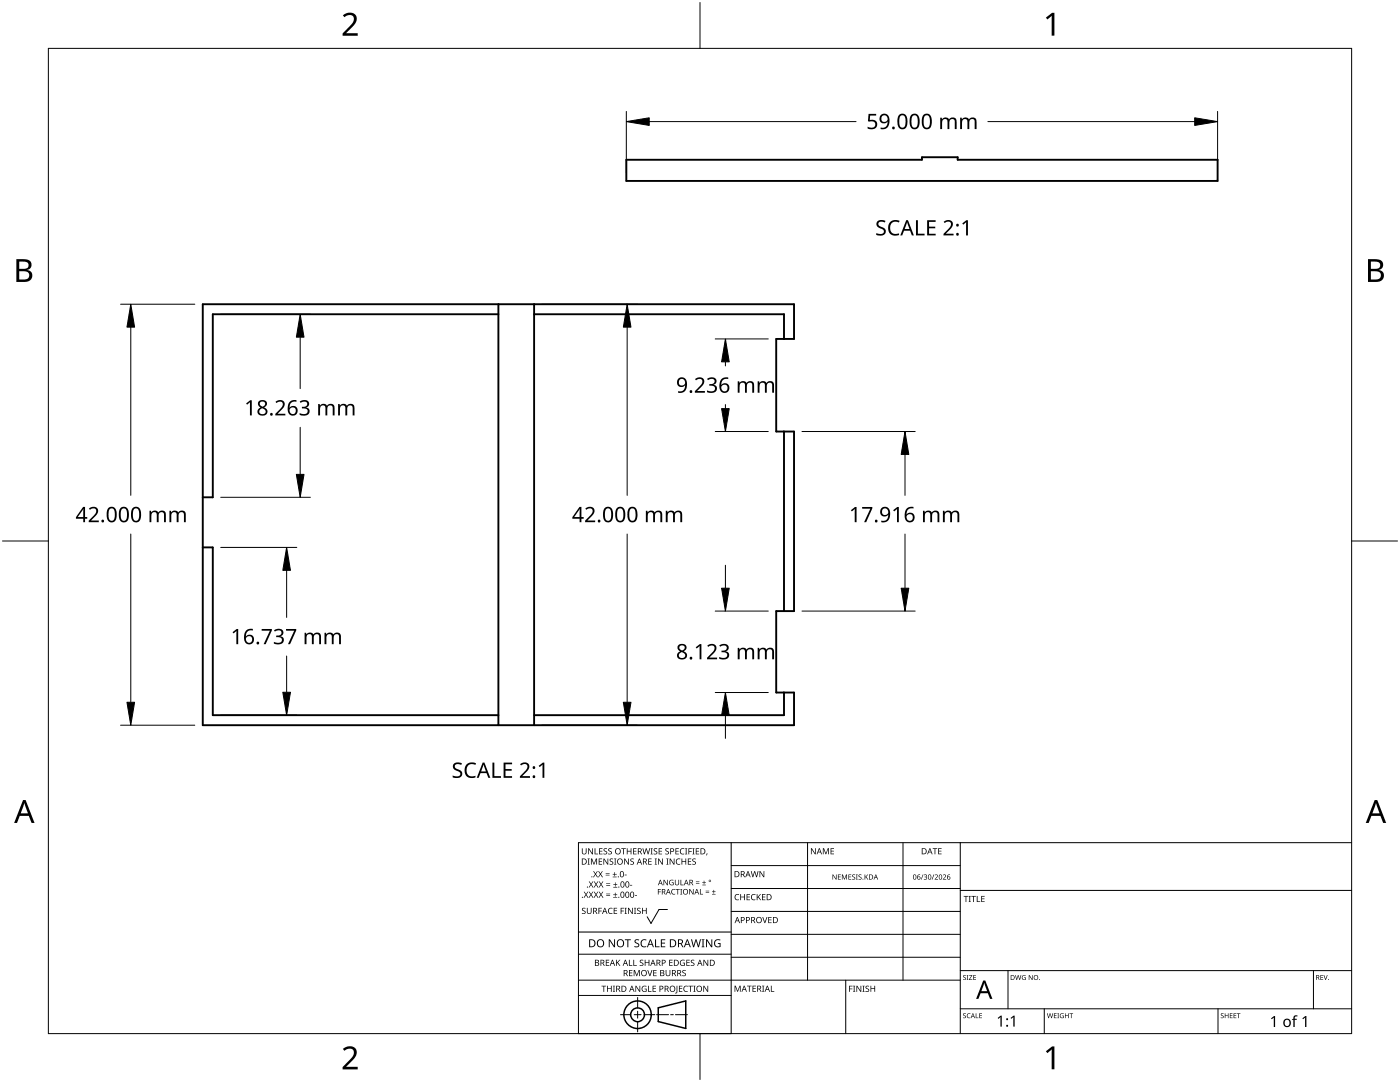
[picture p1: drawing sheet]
<svg xmlns="http://www.w3.org/2000/svg" width="279mm" height="216mm" viewBox="0 0 279 216" stroke-linecap="round" stroke-linejoin="round" font-family="sans-serif">
<path d="M125 31.9h59v-.5h7.1v.5h51.9v4.2h-118zM40.5 60.7h118v6.9h-3.6v18.5h3.6v35.8h-3.6v16.3h3.6v6.5h-118zM99.5 60.7v84M99.5 62.7h-57v36.5h-2M106.6 62.7h49.9v4.9M106.6 60.7v84M156.5 86.1v35.8M40.5 109.2h2v33.5h57M156.5 138.2v4.5h-49.9" fill="none" stroke="#000" stroke-width=".38"/>
<path d="M9.7 9.7h260v196.5h-260z" fill="none" stroke="#000" stroke-width=".2"/>
<path d="M139.7 .5v9.2M.5 108h9.2M269.7 108h9.2M139.7 206.2v9.2" fill="none" stroke="#000" stroke-width=".2"/>
<g fill="#000">
<path d="M68.4 3.1a1.64 1.64 0 0 1 2.8 .4 2.52 2.52 0 0 1-1.2 2.2l-.9 .9h2.3v.5h-3v-.4l1.2-1.2a1.95 1.95 0 0 0 .9-2.2 1.23 1.23 0 0 0-1.8 .1zM208.7 3.5l1.3-.9h.4v4.5h-.5v-4l-.9 .8zM68.4 209.3a1.64 1.64 0 0 1 2.8 .4 2.52 2.52 0 0 1-1.2 2.2l-.9 1h2.3v.5h-3v-.5l1.2-1.2a1.95 1.95 0 0 0 .9-2.1 1.23 1.23 0 0 0-1.8 .1zM208.7 209.8l1.3-1h.4v4.6h-.5v-4l-.9 .7z"/>
<path d="M3.3 51.7h1.3a1.28 1.28 0 0 1 1.7 1.3 1.04 1.04 0 0 1-.9 .9 1.23 1.23 0 0 1 1 1.5 1.23 1.23 0 0 1-1.5 .9h-1.6zM3.8 54.1v1.7h1a.86 .86 0 0 0 1-.9 .86 .86 0 0 0-1.1-.8zM3.8 52.2v1.4h.9a.78 .78 0 0 0 1-.7 .78 .78 0 0 0-1.1-.7z"/>
<path d="M273 51.7h1.3a1.28 1.28 0 0 1 1.7 1.3 1.04 1.04 0 0 1-.8 .9 1.23 1.23 0 0 1 1 1.5 1.23 1.23 0 0 1-1.6 .9h-1.6zM273.6 54.1v1.7h.9a.86 .86 0 0 0 1.1-.9 .86 .86 0 0 0-1.1-.8zM273.6 52.2v1.4h.8a.78 .78 0 0 0 1-.7 .78 .78 0 0 0-1.1-.7z"/>
<path d="M4.6 159.6h.5l1.8 4.6h-.6l-.6-1.4h-1.8l-.5 1.4h-.6zM4.8 160.2l-.7 2.1h1.5z"/>
<path d="M274.3 159.6h.6l1.7 4.6h-.6l-.5-1.4h-1.8l-.6 1.4h-.5zM274.6 160.2l-.7 2.1h1.4z"/>
</g>
<g fill="none" stroke="#000" stroke-width=".2">
<path d="M145.9 168.1v38.1h-30.5v-38.1h154.3M145.9 172.7h45.7M145.9 177.3h45.7M161.2 168.1v27.5M180.2 168.1v27.5M191.6 168.1v38.1M191.6 177.7h78.1M115.4 198.6h30.5M115.4 195.6h76.2M115.4 190.4h30.5M115.4 186h30.5M127.3 199v2.1"/>
<path d="M133.2 181.5h-1.7l-1.6 2.8-.7-1.4M145.9 181.9h45.7M145.9 186.4h45.7M145.9 191h45.7M168.8 195.6v10.6M191.6 193.7h78.1M201.2 193.7v7.6M262.1 193.7v7.6M123.8 202.5h2.1M126.6 202.5h1.3M127.3 201.8v1.4M127.3 203.8v2.1"/>
<path d="M128.6 202.5h2.1M131 202.5h2.4M133.8 202.5h.6M134.8 202.5h2.4M191.6 201.3h78.1M208.4 201.3v4.9M243.1 201.3v4.9"/>
</g>
<g fill="#000">
<path d="M116.1 169.3h.2v.8a.32 .32 0 0 0 .3 .3 .32 .32 0 0 0 .3-.3v-.8h.2v.8a.47 .47 0 0 1-.5 .4 .47 .47 0 0 1-.5-.5zM116.5 177.9h.2l.3 .5 .3-.5h.1l-.4 .6 .4 .6h-.1l-.3-.5-.4 .5h-.1l.4-.6zM117.3 171.3h.4l-.1 .1v1l.1 .1h-.4l.1-.1v-1zM117.4 169.3h.2l.6 1v-1h.1v1.2h-.1l-.7-1v1h-.1zM117.5 177.9h.2l.3 .5 .3-.5h.1l-.4 .6 .4 .6h-.1l-.4-.5-.3 .5h-.1l.4-.6zM117.5 175.9h.2l.3 .5 .3-.5h.1l-.4 .6 .5 .6h-.2l-.3-.5-.4 .5h-.1l.4-.6zM117.9 171.3h.3l.3 1 .4-1h.3v1.2h-.2v-1l-.4 1h-.1l-.4-1v1h-.2zM118.7 169.3h.1v1h.6v.2h-.7zM118.4 173.8h.1l.3 .5 .3-.5h.2l-.4 .6 .4 .7h-.1l-.4-.6-.3 .6h-.1l.4-.7zM118.5 177.9h.2l.2 .5 .3-.5h.2l-.4 .6 .4 .6h-.1l-.4-.5-.3 .5h-.1l.4-.6zM118.5 175.9h.2l.3 .5 .3-.5h.1l-.4 .6 .4 .6h-.1l-.3-.5-.4 .5h-.1l.4-.6zM119.5 171.3h.7v.1h-.6v.4h.5v.2h-.5v.4h.6v.1h-.7z"/>
<path d="M119.6 169.3h.6v.1h-.5v.4h.5v.1h-.5v.4h.5v.2h-.6zM119.4 173.8h.1l.3 .5 .3-.5h.2l-.4 .6 .4 .7h-.1l-.4-.6-.3 .6h-.2l.5-.7zM119.5 177.9h.1l.3 .5 .3-.5h.2l-.4 .6 .4 .6h-.1l-.4-.5-.3 .5h-.1l.4-.6zM119.5 175.9h.2l.3 .5 .3-.5h.1l-.4 .6 .4 .6h-.1l-.4-.5-.3 .5h-.1l.4-.6zM120.9 174.6h.8v.1h-.8zM120.9 174.2h.8v.1h-.8zM121 178.7h.8v.1h-.8zM121 178.3h.8v.1h-.8zM121 176.6h.8v.1h-.8zM121 176.3h.8v.1h-.8zM120.5 169.4l.4-.1h.3l-.1 .1a.25 .25 0 0 0-.4-.1 .25 .25 0 0 0 0 .4l.4 .3 .1 .2-.3 .3-.5-.1v-.1h.2a.27 .27 0 0 0 .4-.1 .27 .27 0 0 0-.3-.3l-.2-.2zM120.4 171.3h.2l.7 1-.1-1h.2v1.2h-.2l-.6-1v1h-.2z"/>
<path d="M121.4 169.4l.5-.1h.2v.1a.25 .25 0 0 0-.4-.1 .25 .25 0 0 0 0 .4l.4 .3v.2l-.2 .3-.5-.1v-.1h.1a.27 .27 0 0 0 .5-.1 .27 .27 0 0 0-.4-.3l-.2-.2zM122.3 174.9h.8v.2h-.8zM122.4 179h.8v.1h-.8zM122.4 177h.8v.1h-.8zM121.7 171.4l.4-.1 .3 .1-.1 .1a.25 .25 0 0 0-.4-.1 .25 .25 0 0 0 0 .4 .42 .42 0 0 1 .5 .5 .42 .42 0 0 1-.7 .2l-.1-.2 .2 .1a.27 .27 0 0 0 .5-.2 .27 .27 0 0 0-.4-.3l-.2-.2zM122.6 174h.1v.4h.4v.1h-.4v.4h-.1v-.4h-.3v-.1h.3zM122.7 178.1h.1v.4h.4v.1h-.4v.3h-.1v-.3h-.3v-.1h.3zM122.7 176.1h.2v.3h.3v.2h-.3v.3h-.2v-.3h-.3v-.2h.3zM122.6 171.3h.4l-.1 .1v1l.1 .1h-.4l.1-.1v-1zM124 169.3h.9v.1h-.4v1.1h-.1v-1.1h-.4zM124.7 174.5h.4v.2h-.4zM124.6 171.3h.1l.7 1v-1h.1v1.2h-.2l-.6-1v1h-.1z"/>
<path d="M125.7 176.6h.5v.1h-.5zM125.1 169.3h.1v.5h.7v-.5h.1v1.2h-.1v-.6h-.7v.6h-.1zM125.8 171.4l.5-.1 .2 .1v.1a.25 .25 0 0 0-.4-.1 .25 .25 0 0 0 0 .4 .42 .42 0 0 1 .4 .5 .42 .42 0 0 1-.7 .2v-.2l.1 .1a.27 .27 0 0 0 .5-.2 .27 .27 0 0 0-.4-.3l-.2-.2zM126.7 178.6h.4v.2h-.4zM126.4 169.3h.6v.1h-.5v.4h.5v.1h-.5v.4h.5v.2h-.6zM128.2 169.3h.2l.2 1 .3-1h.2l.2 1 .3-1h.1l-.3 1.2h-.1l-.3-1.1-.3 1.1h-.2zM129.4 171.3h.7v.1h-.6v.4h.5v.2h-.5v.4h.6v.1h-.7zM129.8 169.3h.5l-.2 .1v1l.2 .1h-.5l.2-.1v-1zM130.7 171.3h.4l-.1 .1v1l.1 .1h-.4l.1-.1v-1zM130.5 169.4l.4-.1h.3l-.1 .1a.25 .25 0 0 0-.4-.1 .25 .25 0 0 0 0 .4l.4 .3 .1 .2-.2 .3-.6-.1v-.1h.2a.27 .27 0 0 0 .4-.1 .27 .27 0 0 0-.3-.3l-.2-.2zM131.3 177.4h.6v.1h-.5v.4h.5v.1h-.5v.5h-.1zM131.4 169.3h.7v.1h-.5v.4h.5v.1h-.5v.4h.5v.2h-.7z"/>
<path d="M131.3 171.3h.2l.7 1v-1h.1v1.2h-.2l-.6-1v1h-.2zM132.4 175.6h.2l.6 .9v-.9h.1v1h-.2l-.6-.9v.9h-.1zM133 171.3h.4l-.1 .1v1l.1 .1h-.4l.1-.1v-1zM132.8 169.4l.4-.1h.3l-.1 .1a.25 .25 0 0 0-.3-.1 .25 .25 0 0 0 0 .4l.4 .3v.2l-.2 .3-.5-.1v-.1h.1a.27 .27 0 0 0 .5-.1 .27 .27 0 0 0-.4-.3l-.2-.2zM133.7 175.7l.5-.2 .2 .1v.1a.45 .45 0 0 0-.7 .4 .45 .45 0 0 0 .6 .4v-.3h-.2v-.1h.3v.5a.6 .6 0 0 1-.8-.1 .6 .6 0 0 1 .1-.8zM134.1 177.5l.4-.1h.3l-.1 .2a.44 .44 0 0 0-.6 .4 .44 .44 0 0 0 .6 .3 .52 .52 0 0 1-.7 0 .52 .52 0 0 1 .1-.8zM133.6 171.3h.2l.7 1v-1h.1v1.2h-.2l-.6-1v1h-.2zM134.9 177.4h.8v.1h-.4v1h-.1v-1h-.3zM135 171.5l.5-.2 .3 .1-.1 .1a.49 .49 0 0 0-.7 .4 .49 .49 0 0 0 .7 .5 .52 .52 0 0 1-.6 0 .52 .52 0 0 1-.2-.6zM134.8 169.3h.7v.1h-.6v.4h.5v.1h-.5v.4h.6v.2h-.7zM134.7 175.6h.1v.7a.28 .28 0 0 0 .3 .2 .28 .28 0 0 0 .3-.2v-.7h.1v.7a.42 .42 0 0 1-.4 .4 .42 .42 0 0 1-.4-.4zM135.8 175.6h.2v.9h.4v.1h-.6z"/>
<path d="M135.8 177.4h.3l-.1 .1v.9l.1 .1h-.3l.1-.1v-.9zM135.8 169.4l.4-.1h.4l-.1 .1h-.2a.49 .49 0 0 0-.4 .6 .49 .49 0 0 0 .7 .3 .52 .52 0 0 1-.7 .1 .52 .52 0 0 1-.2-.6zM136 171.3h.2v.5h.6v-.5h.1v1.2h-.1v-.5h-.6v.5h-.2zM136.7 169.3h.5l-.2 .1v1l.2 .1h-.5l.2-.1v-1zM137.4 169.3h.7v.1h-.6v.4h.5v.2h-.5v.5h-.1zM137.3 171.3h.7v.1h-.6v.4h.5v.2h-.5v.4h.6v.1h-.7zM137.6 177.4h.1l.6 .9v-.9h.1v1.1h-.1l-.6-.9v.9h-.1zM138.2 169.3h.4l-.1 .1v1l.1 .1h-.4l.1-.1v-1zM138.9 176.2h.7v.1h-.7zM138.9 175.9h.7v.1h-.7zM138.2 171.4l.4-.1 .3 .1-.1 .1a.25 .25 0 0 0-.4-.1 .25 .25 0 0 0 0 .4 .42 .42 0 0 1 .5 .5 .42 .42 0 0 1-.7 .2l-.1-.2 .2 .1a.27 .27 0 0 0 .5-.2 .27 .27 0 0 0-.4-.3l-.2-.2zM138.9 169.3h.6v.1h-.5v.4h.5v.1h-.5v.4h.5v.2h-.6z"/>
<path d="M139.7 177.4h.1v1h.5v.1h-.6zM140.1 176.5h.8v.1h-.8zM140.5 175.7h.1v.3h.3v.2h-.3v.3h-.1v-.3h-.4v-.2h.4zM140.8 178h.7v.2h-.7zM140.8 177.7h.7v.1h-.7zM141 170.3h.2l-.3 .4zM142.1 178.4h.7v.1h-.7zM142.4 177.6h.1v.3h.3v.1h-.3v.3h-.1v-.3h-.3v-.1h.3zM146.8 178.6l.4-.2 .3 .1v.1a.49 .49 0 0 0-.7 .4 .49 .49 0 0 0 .7 .5 .52 .52 0 0 1-.7 0 .52 .52 0 0 1-.2-.6zM147.7 178.4h.2v.5h.6v-.5h.2v1.2h-.2v-.5h-.6v.5h-.2zM149 178.4h.7v.1h-.5v.4h.4v.2h-.4v.4h.5v.1h-.7zM150 178.6l.5-.2 .3 .1-.1 .1a.49 .49 0 0 0-.7 .4 .49 .49 0 0 0 .8 .5 .52 .52 0 0 1-.7 0 .52 .52 0 0 1-.2-.6z"/>
<path d="M149.8 173.8h.2l.3 1.1 .2-1.1h.2l.3 1.1 .2-1.1h.2l-.3 1.2h-.2l-.3-1-.3 1h-.1zM151 178.4h.2v.6l.5-.6h.2l-.5 .5 .5 .7h-.2l-.4-.6-.1 .6h-.2zM151.6 173.8h.1l.7 1v-1h.1v1.2h-.1l-.7-1v1h-.1zM152.1 178.4h.7v.1h-.6v.4h.5v.2h-.5v.4h.6v.1h-.7zM161.8 169.3h.2l.7 1v-1h.1v1.2h-.2l-.6-1v1h-.2zM164.2 169.3h.2l.4 .9 .4-.9h.2v1.2h-.1v-1.1l-.4 1.1h-.1l-.4-1.1v1.1h-.2zM165.8 169.3h.6v.1h-.5v.4h.5v.1h-.5v.4h.5v.2h-.6zM166.1 174.5h.2l.5 .8v-.8h.1l.1 1h-.2l-.5-.8v.8h-.2zM167.2 174.5h.6v.1h-.4v.3h.4v.1h-.4v.4h.4v.1h-.6zM168 174.5h.2l.3 .8 .4-.8h.1v1h-.1v-.9l-.4 .9-.4-.9v.9h-.1zM169.3 174.5h.6v.1h-.5v.3h.5v.1h-.5v.4h.5v.1h-.6zM170.1 174.6l.4-.1h.2l-.1 .1a.24 .24 0 0 0-.3 0 .24 .24 0 0 0-.1 .3 .24 .24 0 0 0 .3 .1 .32 .32 0 0 1 .1 .5 .32 .32 0 0 1-.6-.1h.1a.26 .26 0 0 0 .4 0 .26 .26 0 0 0 0-.3 .26 .26 0 0 0-.3-.1z"/>
<path d="M170.8 174.5h.4l-.1 .1v.8l.1 .1h-.4l.1-.1v-.8zM171.4 174.6l.3-.1h.2v.1a.24 .24 0 0 0-.3 0 .24 .24 0 0 0-.1 .3 .24 .24 0 0 0 .3 .1 .32 .32 0 0 1 0 .5 .32 .32 0 0 1-.5-.1h.1a.26 .26 0 0 0 .3 0 .26 .26 0 0 0 .1-.3 .26 .26 0 0 0-.3-.1zM172.5 174.5h.2v.5l.6-.5-.4 .4 .4 .6h-.2l-.3-.5-.1 .5h-.2zM184.2 174.5h.1l-.4 1h-.1zM184.4 174.6h.5l.1 .2-.2 .2a.32 .32 0 0 1 .2 .4 .32 .32 0 0 1-.5 .1l-.1-.1a.26 .26 0 0 0 .4 .1 .26 .26 0 0 0 0-.4l-.3-.2a.23 .23 0 0 0 .3 0 .23 .23 0 0 0-.1-.4 .23 .23 0 0 0-.3 .2zM186.3 174.5h.2l-.4 1h-.2zM186.1 169.3h.9v.1h-.3v1.1h-.2v-1.1h-.4zM186.5 174.6a.37 .37 0 0 1 .6 0 .37 .37 0 0 1-.2 .6l-.2 .2h.5v.1h-.7l.3-.4a.27 .27 0 0 0 .3-.3 .27 .27 0 0 0-.4-.2zM187.2 169.3h.7v.1h-.5v.4h.5v.1h-.5v.4h.5v.2h-.7zM188.2 174.6a.37 .37 0 0 1 .6 0 .37 .37 0 0 1-.3 .6l-.2 .2h.5v.1h-.6l.2-.4a.27 .27 0 0 0 .3-.3 .27 .27 0 0 0-.4-.2zM192.3 178.8h.9v.1h-.3v1.1h-.2v-1.1h-.4zM193.3 178.8h.5l-.2 .1v1l.2 .1h-.5l.2-.1v-1z"/>
<path d="M193.8 178.8h1v.1h-.4v1.1h-.2v-1.1h-.4zM194.9 178.8h.2v1.1h.5v.1h-.7zM195.8 178.8h.7v.1h-.5v.4h.5v.1h-.5v.5h.5v.1h-.7zM116.2 181.3l.4-.2 .3 .1-.1 .1a.25 .25 0 0 0-.4-.1 .25 .25 0 0 0 0 .4l.4 .2 .1 .3-.3 .3-.5-.1v-.1h.2a.27 .27 0 0 0 .4-.1 .27 .27 0 0 0-.3-.3l-.2-.2zM117.1 181.1h.2v.8a.32 .32 0 0 0 .3 .3 .32 .32 0 0 0 .3-.3v-.8h.2v.8a.47 .47 0 0 1-.5 .5 .47 .47 0 0 1-.5-.5zM119.4 181.1h.7v.2h-.5v.4h.5v.1h-.5v.6h-.2zM120 196.7h1v.1h-.4v1.1h-.2v-1.1h-.4zM120.9 191.5h.7v.1h-.5v.4h.4v.2h-.4v.4h.5v.1h-.7zM121.5 181.3l.4-.2 .4 .1-.1 .1a.49 .49 0 0 0-.7 .5 .49 .49 0 0 0 .7 .4 .52 .52 0 0 1-.6 .1 .52 .52 0 0 1-.3-.6zM121.1 196.7h.2v.5h.6v-.5h.2v1.2h-.2v-.6h-.6v.6h-.2zM121.5 187.4h.2l.9 1.3v-1.3h.1v1.6h-.2l-.8-1.3v1.3h-.2zM122.3 196.7h.4l-.1 .1v1l.1 .1h-.4l.2-.1v-1z"/>
<path d="M122.5 181.1h.7v.2h-.6v.4h.5v.1h-.5v.4h.6v.2h-.7zM122.9 191.5h.2v.6l.5-.6h.2l-.5 .5 .5 .7h-.2l-.4-.6-.1 .6h-.2zM123.9 181.1h.6v.2h-.5v.4h.5v.1h-.5v.6h-.1zM124.7 181.1h.4l-.2 .2v.9l.2 .2h-.4l.1-.2v-.9zM124.7 187.4h1.2v.2h-.5v1.4h-.2v-1.4h-.5zM125.5 191.5h.2v1.1h.5v.1h-.7zM125.5 193.6h.7v.1h-.5v.4h.5v.1h-.5v.4h.5v.2h-.7zM125.3 181.1h.2l.7 1.1-.1-1.1h.2v1.3h-.2l-.6-1v1h-.2zM126.4 191.5h.2v1.1h.5v.1h-.7zM126.5 181.1h.5l-.2 .2v.9l.2 .2h-.5l.2-.2v-.9zM126.5 193.6h.2l.4 1 .4-1h.2v1.2h-.2v-1.1l-.4 1.1h-.1l-.4-1.1v1.1h-.1zM126.7 187.6l.3-.2 .6 .1-.2 .1a.33 .33 0 0 0-.6 .2 .33 .33 0 0 0 .4 .4 .47 .47 0 0 1 .4 .6 .47 .47 0 0 1-.7 .2h-.3v-.2h.2a.35 .35 0 0 0 .6-.2 .35 .35 0 0 0-.5-.4l-.3-.2z"/>
<path d="M126.8 196.7h.2l.6 1v-1h.2v1.2h-.2l-.7-1 .1 1h-.2zM127.2 181.3l.4-.2 .3 .1-.1 .1a.25 .25 0 0 0-.4-.1 .25 .25 0 0 0 0 .4l.4 .2 .1 .3-.3 .3-.5-.1v-.1h.2a.27 .27 0 0 0 .4-.1 .27 .27 0 0 0-.3-.3l-.2-.2zM127.7 191.6l.5-.1 .2 .1v.1a.25 .25 0 0 0-.4-.1 .25 .25 0 0 0 0 .4l.4 .2v.3l-.2 .2h-.5v-.2l.1 .1a.27 .27 0 0 0 .5-.2 .27 .27 0 0 0-.4-.3l-.2-.2zM128 187.6l.6-.2 .4 .1v.2a.64 .64 0 0 0-1 .5 .64 .64 0 0 0 1 .6v.2a.83 .83 0 0 1-1.1-.3 .83 .83 0 0 1 .1-1.1zM128.2 196.8l.6-.1 .2 .1v.1a.5 .5 0 0 0-.8 .4 .5 .5 0 0 0 .7 .5v-.4h-.3v-.1h.4v.6a.66 .66 0 0 1-.8-.2 .66 .66 0 0 1 0-.9zM128.1 181.1h.2v.6h.6v-.6h.2v1.3h-.2v-.6h-.6v.6h-.2zM129.2 193.6h.1l.4 1 .3-1h.2l-.4 1.2h-.2zM129.3 196.7h.2v1.1h.5v.1h-.7zM128.7 191.5h.1v.5h.6v-.5h.2v1.2h-.2v-.5h-.6v.5h-.1zM130.7 187.4h.2v1.4h.7v.2h-.9zM130.2 196.7h.7v.1h-.5v.4h.5v.1h-.5v.5h.5v.1h-.7zM130.4 193.6h.6v.1h-.5v.4h.5v.1h-.5v.4h.5v.2h-.6z"/>
<path d="M131.9 187.4h.9v.2h-.7v.5h.6v.2h-.6v.5h.7v.2h-.9zM132.8 193.6h.2v.7a.32 .32 0 0 0 .3 .4 .32 .32 0 0 0 .3-.4v-.7h.2v.7a.47 .47 0 0 1-.5 .5 .47 .47 0 0 1-.5-.5zM133.5 191.5h.7v.1h-.5v.4h.5v.2h-.5v.4h.5v.1h-.7zM135 196.7h.2v1.3l-.1 .2h-.3l-.1-.1 .3-.2zM135.5 196.7h.7v.1h-.5v.4h.4v.1h-.4v.5h.5v.1h-.7zM135.8 191.7l.5-.2 .4 .1-.1 .1a.5 .5 0 0 0-.8 .4 .5 .5 0 0 0 .7 .5v-.4h-.2v-.1h.4v.6a.66 .66 0 0 1-.9-.1 .66 .66 0 0 1 0-.9zM136.2 193.7l.4-.2 .3 .1-.1 .1a.25 .25 0 0 0-.4-.1 .25 .25 0 0 0 0 .4 .42 .42 0 0 1 .5 .6 .42 .42 0 0 1-.7 .2l-.1-.2h.2a.27 .27 0 0 0 .5-.1 .27 .27 0 0 0-.4-.3l-.2-.2zM136.5 196.8l.5-.1 .3 .1-.1 .1a.49 .49 0 0 0-.7 .4 .49 .49 0 0 0 .8 .4 .52 .52 0 0 1-.7 .1 .52 .52 0 0 1-.2-.6zM137 191.5h.7v.1h-.6v.4h.5v.2h-.5v.4h.6v.1h-.7zM137.4 196.7h.9v.1h-.4v1.1h-.1v-1.1h-.4zM137.9 191.6l.4-.1 .3 .1-.1 .1a.25 .25 0 0 0-.4-.1 .25 .25 0 0 0 0 .4l.4 .2 .1 .3-.2 .2h-.6v-.2l.2 .1a.27 .27 0 0 0 .5-.2 .27 .27 0 0 0-.4-.3l-.2-.2zM138.4 196.7h.4l-.1 .1v1l.1 .1h-.4l.1-.1v-1z"/>
<path d="M137.9 187.4h.2l.3 1.4 .4-1.4h.2l.4 1.4 .3-1.4h.2l-.4 1.6h-.2l-.4-1.3-.4 1.3h-.2zM140 187.4h.6l-.2 .2v1.3l.2 .1h-.6l.2-.1v-1.3zM140.4 196.7h.1l.7 1v-1h.1v1.2h-.1l-.7-1v1h-.1zM140.4 191.5h.2l.6 1v-1h.1v1.2h-.1l-.7-1v1h-.1zM140.9 187.4h.2l.9 1.3v-1.3h.2v1.6h-.3l-.8-1.3v1.3h-.2zM142.7 187.6l.7-.2 .4 .1-.1 .2a.65 .65 0 0 0-1 .5 .65 .65 0 0 0 .9 .6v-.4h-.3v-.2h.5v.7a.86 .86 0 0 1-1.1-.1 .86 .86 0 0 1 0-1.2zM146.6 196.7h.2l.4 1 .4-1h.2v1.2h-.1v-1.1l-.4 1.1h-.2l-.4-1.1v1.1h-.1zM149.1 196.7h.9v.1h-.4v1.1h-.1v-1.1h-.4zM150.2 196.7h.7v.1h-.6v.4h.5v.1h-.5v.5h.6v.1h-.7zM152.1 183h.2l.3 1 .4-1h.2l-.5 1.2h-.1zM152.1 196.7h.4l-.1 .1v1l.1 .1h-.4l.1-.1v-1zM153.8 196.7h.2v1.1h.5v.1h-.7z"/>
<path d="M153.3 183h.7v.1h-.5v.4h.5v.1h-.5v.5h.5v.1h-.7zM169.5 196.7h.6v.1h-.5v.5h.5v.1h-.5v.5h-.1zM170.2 196.7h.5l-.2 .1v1l.2 .1h-.5l.2-.1v-1zM170.9 196.7h.2l.6 1v-1h.2v1.2h-.2l-.6-1v1h-.2zM172.1 196.7h.5l-.2 .1v1l.2 .1h-.5l.2-.1v-1zM172.8 196.8l.4-.1h.2v.2a.25 .25 0 0 0-.4-.1 .25 .25 0 0 0 0 .4l.4 .2 .1 .3-.3 .2h-.5v-.2l.2 .1a.27 .27 0 0 0 .4-.2 .27 .27 0 0 0-.3-.3l-.3-.2zM173.7 196.7h.2v.5h.6v-.5h.2v1.2h-.2v-.6h-.6v.6h-.2zM192.2 194.7l.4-.1h.2l-.1 .1a.24 .24 0 0 0-.3 0 .24 .24 0 0 0-.1 .3 .24 .24 0 0 0 .4 .1l.1 .1-.1 .3h-.4l-.1-.1a.24 .24 0 0 0 .3 .1 .24 .24 0 0 0 .1-.3l-.4-.3zM192.9 194.6h.4l-.1 .1v.7l.1 .1h-.4l.1-.1v-.7zM193.4 194.6h.6l-.5 .8h.6v.1h-.7l.5-.8h-.5zM194.2 194.6h.6v.1h-.4v.3h.4v.1h-.4v.3h.4v.1h-.6zM202.6 194.6h.1l.2 .8 .2-.8h.2l.2 .8 .2-.8h.1l-.2 .9h-.2l-.2-.8-.2 .8h-.2z"/>
<path d="M204.1 194.7l.3-.1h.3l-.1 .1a.4 .4 0 0 0-.6 .4 .4 .4 0 0 0 .6 .3v-.3l-.2-.1h.3v.5a.53 .53 0 0 1-.7-.1 .53 .53 0 0 1 .1-.7zM205.3 194.6h.2l.5 .8v-.8h.1v.9h-.2l-.5-.8v.8h-.1zM263.5 194.6h.6v.1h-.5v.3h.4v.1h-.4v.3h.5v.1h-.6zM264.1 194.6h.2l.2 .8 .3-.8h.2l-.4 .9h-.1zM192.2 202.3l.4-.1h.2l-.1 .1a.24 .24 0 0 0-.3 0 .24 .24 0 0 0-.1 .3 .24 .24 0 0 0 .4 .1l.1 .2-.1 .2-.4 .1-.1-.2a.24 .24 0 0 0 .3 .1 .24 .24 0 0 0 .1-.3l-.4-.2zM193.1 202.3l.6-.1-.3 .1a.4 .4 0 0 0-.3 .5 .4 .4 0 0 0 .5 .2 .46 .46 0 0 1-.6 0 .46 .46 0 0 1 .1-.7zM194.7 202.2h.1v.8h.5v.2h-.6zM195.4 202.2h.6v.1h-.4v.3h.4v.1h-.4v.4h.4v.1h-.6zM199.1 203.1l.6-.4h.2v2.1h-.2v-1.9l-.5 .4zM201.7 203.1l.6-.4h.2v2.1h-.3v-1.9l-.4 .4zM209 202.2h.1l.2 .8 .2-.8h.1l.3 .8 .2-.8h.1l-.3 1h-.1l-.2-.9-.3 .9h-.1zM210.3 202.2h.6v.1h-.4v.3h.3v.1h-.3v.4h.4v.1h-.6z"/>
<path d="M211 202.2h.4l-.2 .1v.8l.2 .1h-.4l.1-.1v-.8zM211.6 202.3l.7-.1-.1 .1a.4 .4 0 0 0-.6 .4 .4 .4 0 0 0 .6 .3v-.2l-.2-.2h.3v.5a.53 .53 0 0 1-.7-.1 .53 .53 0 0 1 0-.7zM212.5 202.2h.2v.4h.5v-.4h.1v1h-.1v-.5h-.5v.5h-.2zM213.4 202.2h.8v.1h-.3v.9h-.2v-.9h-.3zM243.7 202.3l.3-.1h.2v.1a.24 .24 0 0 0-.3 0 .24 .24 0 0 0-.1 .3 .24 .24 0 0 0 .3 .1l.1 .2-.1 .2-.4 .1-.1-.2a.24 .24 0 0 0 .4 .1 .24 .24 0 0 0 0-.3l-.3-.2zM244.4 202.2h.2v.4h.5v-.4h.1v1h-.1v-.5h-.5v.5h-.2zM245.4 202.2h.6v.1h-.4v.3h.4v.1h-.4v.4h.4v.1h-.6zM246.2 202.2h.5v.1h-.4v.3h.4v.1h-.4v.4h.4v.1h-.5zM246.8 202.2h.8v.1h-.3v.9h-.2v-.9h-.3zM253.7 203.2l.6-.5h.2v2.2h-.3v-1.9l-.4 .4zM258.2 202.7l.3-.1h.5l-.1 .3-.4-.1-.1 .2v.3h.4v.2h-.4v1.4h-.3v-1.4h-.3l.3-.2zM259.9 203.2l.6-.5h.2v2.2h-.2v-1.9l-.5 .4z"/>
<path d="M116.1 171.3h.4a.61 .61 0 0 1 .6 .6 .61 .61 0 0 1-.6 .6h-.4zM116.3 171.4v1h.1a.48 .48 0 0 0 .5-.5 .48 .48 0 0 0-.4-.5z"/>
<path d="M122.7 169.9a.61 .61 0 0 1 1.2 0 .61 .61 0 0 1-1.2 0zM123 169.5a.47 .47 0 0 0-.1 .7 .47 .47 0 0 0 .8 0v-.1a.45 .45 0 0 0-.1-.6 .45 .45 0 0 0-.6 0z"/>
<path d="M123.1 171.9a.61 .61 0 0 1 1.2 0 .61 .61 0 0 1-1.2 0zM123.5 171.5l-.2 .4a.45 .45 0 0 0 .7 .4 .45 .45 0 0 0 0-.8l-.2-.1z"/>
<path d="M123.9 173.9a.51 .51 0 0 1 .6 .1 .51 .51 0 0 1 0 .7 .44 .44 0 0 1-.6 .3 .44 .44 0 0 1-.2-.6zM123.9 174v.1a.48 .48 0 0 0 .3 .8 .53 .53 0 0 0 .2-.5 .53 .53 0 0 0-.4-.4z"/>
<path d="M124 178a.44 .44 0 0 1 .5 0 .44 .44 0 0 1 .1 .5 .46 .46 0 0 1-.4 .7 .46 .46 0 0 1-.4-.7zM124.1 178.1l-.1 .2a.45 .45 0 0 0 .3 .7 .53 .53 0 0 0 .2-.5 .53 .53 0 0 0-.4-.4z"/>
<path d="M124 176a.44 .44 0 0 1 .5 0 .44 .44 0 0 1 .1 .5 .46 .46 0 0 1-.4 .6 .46 .46 0 0 1-.4-.7zM124.1 176.1l-.1 .4a.31 .31 0 0 0 .2 .5 .31 .31 0 0 0 .3-.5l-.1-.4z"/>
<path d="M124.9 178a.5 .5 0 0 1 .7 .1 .5 .5 0 0 1 0 .6 .44 .44 0 0 1-.6 .4 .44 .44 0 0 1-.2-.6zM125 178.1a.48 .48 0 0 0-.1 .6 .48 .48 0 0 0 .4 .3l.1-.8-.2-.2z"/>
<path d="M124.9 176a.44 .44 0 0 1 .6 0 .44 .44 0 0 1 .1 .5 .46 .46 0 0 1-.5 .6 .46 .46 0 0 1-.3-.7zM125 176.1l-.1 .4a.31 .31 0 0 0 .3 .5 .31 .31 0 0 0 .2-.5v-.4z"/>
<path d="M125.9 178a.5 .5 0 0 1 .6 .1 .5 .5 0 0 1 0 .6 .44 .44 0 0 1-.5 .4 .44 .44 0 0 1-.2-.6zM126 178.1l-.1 .1a.48 .48 0 0 0 .4 .8 .53 .53 0 0 0 .2-.5 .53 .53 0 0 0-.5-.4z"/>
<path d="M127.3 169.3h.3a.35 .35 0 0 1 .5 .2 .35 .35 0 0 1-.3 .4l.4 .6h-.2l-.3-.5h-.3v.5h-.1zM127.4 169.4v.4h.2a.23 .23 0 0 0 .3-.2 .23 .23 0 0 0-.3-.2z"/>
<path d="M127.5 171.3h.2l.4 1.2h-.1l-.2-.4h-.4l-.2 .4h-.1zM127.6 171.5l-.2 .5h.4z"/>
<path d="M128.3 171.3h.3a.35 .35 0 0 1 .5 .2 .35 .35 0 0 1-.3 .5l.4 .5h-.2l-.3-.5h-.2v.5h-.2zM128.5 171.4v.5h.1a.23 .23 0 0 0 .3-.2 .23 .23 0 0 0-.3-.3z"/>
<path d="M131.7 175.5h.1l.5 1.1h-.2l-.1-.3h-.4l-.2 .3h-.1zM131.8 175.7l-.2 .5h.4z"/>
<path d="M132.1 177.4h.3a.31 .31 0 0 1 .4 .2 .31 .31 0 0 1-.2 .4l.3 .5h-.2l-.3-.5h-.2v.5h-.1zM132.2 177.5v.4h.2a.21 .21 0 0 0 .2-.2 .21 .21 0 0 0-.2-.2z"/>
<path d="M133.3 177.4h.1l.5 1.1h-.2l-.1-.4h-.4l-.2 .4h-.1zM133.4 177.5l-.2 .5h.4z"/>
<path d="M133.8 169.3h.6l.1 .2-.1 .4-.5 .1v.5h-.1zM133.9 169.4v.5a.29 .29 0 0 0 .5-.3 .29 .29 0 0 0-.5-.2z"/>
<path d="M136.9 175.5h.1l.4 1.1h-.1l-.1-.3h-.5l-.1 .3h-.1zM137 175.7l-.2 .5h.3z"/>
<path d="M136.2 177.9a.55 .55 0 0 1 1.1 0 .55 .55 0 0 1-1.1 0zM136.4 177.9a.45 .45 0 0 0 .9 0 .45 .45 0 0 0-.9 0z"/>
<path d="M137.6 175.6h.3a.31 .31 0 0 1 .4 .2 .31 .31 0 0 1-.2 .4l.3 .4h-.2l-.2-.4h-.3v.4h-.1zM137.7 175.7v.4h.2a.21 .21 0 0 0 .3-.2 .21 .21 0 0 0-.3-.2z"/>
<path d="M139 177.4h.1l.4 1.1h-.1l-.1-.4h-.5l-.1 .4h-.1zM139.1 177.5l-.2 .5h.3z"/>
<path d="M139.8 169.3h.4a.54 .54 0 0 1 .6 .6 .56 .56 0 0 1-.7 .6h-.3zM140 169.4v.9h.1a.48 .48 0 0 0 .5-.4 .48 .48 0 0 0-.4-.5z"/>
<path d="M141.4 175.8a.25 .25 0 0 1 .5 0 .25 .25 0 0 1-.5 0zM141.5 175.8a.15 .15 0 0 0 .3 0 .15 .15 0 0 0-.3 0z"/>
<path d="M146.6 173.8h.4a.61 .61 0 0 1 .6 .6 .61 .61 0 0 1-.7 .6h-.3zM146.8 174v.9h.1a.43 .43 0 0 0 .5-.5 .41 .41 0 0 0-.4-.4z"/>
<path d="M147.8 173.8h.4a.35 .35 0 0 1 .4 .3 .35 .35 0 0 1-.2 .4l.3 .5h-.2l-.3-.5h-.2v.5h-.2zM148 174v.4h.2a.23 .23 0 0 0 .3-.2 .23 .23 0 0 0-.3-.2z"/>
<path d="M149.2 173.8h.1l.5 1.2h-.1l-.2-.3h-.5l-.1 .3h-.2zM149.3 174l-.2 .5h.4z"/>
<path d="M153 178.4h.4a.55 .55 0 0 1 .6 .6 .56 .56 0 0 1-.6 .6h-.4zM153.2 178.5v1h.1a.48 .48 0 0 0 .5-.5 .48 .48 0 0 0-.4-.5z"/>
<path d="M163.4 169.2h.2l.5 1.3h-.2l-.2-.4h-.4l-.2 .4h-.1zM163.5 169.4l-.2 .6h.4z"/>
<path d="M173.4 174.5h.3a.51 .51 0 0 1 .5 .5 .51 .51 0 0 1-.5 .5h-.3zM173.6 174.6v.8h.3l.2-.3v-.3z"/>
<path d="M174.7 174.5h.2l.3 1h-.1l-.1-.3h-.4l-.1 .3h-.2zM174.8 174.6l-.2 .5h.4z"/>
<path d="M182.3 174.6h.4l.2 .5a.38 .38 0 0 1-.5 .4 .38 .38 0 0 1-.2-.6zM182.4 174.6l-.1 .2a.38 .38 0 0 0 .3 .6 .41 .41 0 0 0 .2-.5 .41 .41 0 0 0-.4-.3z"/>
<path d="M183.2 174.6l.4-.1-.3 .2-.1 .3a.33 .33 0 0 1 .5 .1 .33 .33 0 0 1-.3 .5 .33 .33 0 0 1-.4-.4zM183.2 175.2a.22 .22 0 0 0 .4 0 .22 .22 0 0 0-.4 0z"/>
<path d="M184 169.3h.3a.61 .61 0 0 1 .6 .6 .61 .61 0 0 1-.6 .6h-.3zM184.1 169.4v.9h.2a.43 .43 0 0 0 .5-.4 .41 .41 0 0 0-.5-.5z"/>
<path d="M185.3 174.6h.4l.2 .5a.38 .38 0 0 1-.5 .4 .38 .38 0 0 1-.2-.6zM185.4 174.6l-.1 .2a.38 .38 0 0 0 .3 .6 .41 .41 0 0 0 .2-.5 .41 .41 0 0 0-.4-.3z"/>
<path d="M185.5 169.2h.1l.5 1.3h-.1l-.2-.4h-.5l-.1 .4h-.2zM185.6 169.4l-.2 .6h.4z"/>
<path d="M187.5 174.6l.1-.1a.51 .51 0 0 1 .4 .5 .51 .51 0 0 1-.5 .5l-.1-.4zM187.6 174.6l-.1 .2a.38 .38 0 0 0 .3 .6 .41 .41 0 0 0 .1-.5 .41 .41 0 0 0-.3-.3z"/>
<path d="M189.1 174.6l.5-.1-.4 .2-.1 .3a.33 .33 0 0 1 .5 .1 .33 .33 0 0 1-.2 .5 .33 .33 0 0 1-.4-.4zM189.1 175.2a.25 .25 0 0 0 .5 0 .25 .25 0 0 0-.5 0z"/>
<path d="M118.4 181.1h.3a.35 .35 0 0 1 .4 .3 .35 .35 0 0 1-.2 .4l.3 .6h-.1l-.3-.5h-.3v.5h-.1zM118.5 181.3v.4h.2a.23 .23 0 0 0 .3-.2 .23 .23 0 0 0-.3-.2z"/>
<path d="M118.7 191.5h.4a.31 .31 0 0 1 .4 .2 .31 .31 0 0 1-.2 .4 .33 .33 0 0 1 .3 .4 .33 .33 0 0 1-.4 .2h-.5zM118.9 192.2v.4h.2a.23 .23 0 0 0 .3-.2 .23 .23 0 0 0-.3-.2zM118.9 191.6v.4h.2a.21 .21 0 0 0 .3-.2 .21 .21 0 0 0-.3-.2z"/>
<path d="M117.6 187.4h.5a.71 .71 0 0 1 .7 .8 .73 .73 0 0 1-.8 .8h-.4zM117.8 187.6v1.2h.2a.56 .56 0 0 0 .6-.6 .54 .54 0 0 0-.6-.6z"/>
<path d="M119.8 191.5h.4a.35 .35 0 0 1 .4 .3 .35 .35 0 0 1-.2 .4l.3 .5h-.2l-.3-.5h-.2v.5h-.2zM120 191.6v.5h.2a.23 .23 0 0 0 .3-.2 .23 .23 0 0 0-.3-.3z"/>
<path d="M119.3 187.6a.74 .74 0 0 1 .9-.1 .74 .74 0 0 1 .4 .7 .77 .77 0 0 1-1.1 .8 .77 .77 0 0 1-.3-1.3zM119.5 187.7l-.2 .5a.56 .56 0 0 0 .7 .6 .56 .56 0 0 0 .3-.9 .51 .51 0 0 0-.8-.2z"/>
<path d="M120.6 181.1h.2l.4 1.3h-.1l-.2-.4h-.4l-.2 .4h-.1zM120.7 181.3l-.2 .6h.4z"/>
<path d="M122.2 191.5h.1l.5 1.2h-.2l-.1-.3h-.5l-.2 .3h-.1zM122.2 191.7l-.2 .5h.4z"/>
<path d="M123 196.7h.3a.35 .35 0 0 1 .4 .2 .35 .35 0 0 1-.2 .5l.3 .5h-.1l-.3-.5h-.3v.5h-.1zM123.1 196.8v.5h.2a.23 .23 0 0 0 .3-.3 .23 .23 0 0 0-.3-.2z"/>
<path d="M123.3 187.6a.74 .74 0 0 1 .8-.1 .74 .74 0 0 1 .5 .7 .77 .77 0 0 1-1.1 .8 .77 .77 0 0 1-.3-1.3zM123.5 187.7l-.2 .5a.56 .56 0 0 0 .7 .6 .56 .56 0 0 0 .3-.9 .51 .51 0 0 0-.8-.2z"/>
<path d="M124.5 193.6h.3a.35 .35 0 0 1 .4 .2 .35 .35 0 0 1-.2 .4l.3 .6h-.1l-.3-.5h-.3v.5h-.1zM124.6 193.7v.4h.2a.23 .23 0 0 0 .3-.2 .23 .23 0 0 0-.3-.2z"/>
<path d="M124 196.7h.4a.54 .54 0 0 1 .6 .6 .56 .56 0 0 1-.6 .6h-.4zM124.2 196.8v1h.2a.48 .48 0 0 0 .5-.5 .48 .48 0 0 0-.5-.5z"/>
<path d="M124.7 191.5h.2l.4 1.2h-.1l-.2-.3h-.4l-.2 .3h-.1zM124.8 191.7l-.2 .5h.4z"/>
<path d="M126 196.7h.2l.4 1.2h-.1l-.2-.4h-.4l-.2 .4h-.1zM126.1 196.8l-.2 .6h.4z"/>
<path d="M127.9 194.2a.61 .61 0 0 1 1.2 0 .61 .61 0 0 1-1.2 0zM128.2 193.8l-.1 .4a.45 .45 0 0 0 .7 .4 .45 .45 0 0 0 0-.8l-.2-.1z"/>
<path d="M129.7 187.4h.2l.6 1.6h-.2l-.2-.5h-.6l-.2 .5h-.2zM129.8 187.6l-.2 .7h.5z"/>
<path d="M130.2 191.5h.2l.5 1.2h-.2l-.2-.3h-.4l-.2 .3h-.1zM130.3 191.7l-.2 .5h.4z"/>
<path d="M131 191.5h.4a.35 .35 0 0 1 .4 .3 .35 .35 0 0 1-.2 .4l.3 .5h-.2l-.3-.5h-.2v.5h-.2zM131.2 191.6v.5h.2a.23 .23 0 0 0 .2-.2 .23 .23 0 0 0-.3-.3z"/>
<path d="M131.8 193.6h.3a.31 .31 0 0 1 .4 .1 .31 .31 0 0 1-.2 .4 .33 .33 0 0 1 .3 .4 .33 .33 0 0 1-.4 .3h-.4zM131.9 194.2v.4h.3a.23 .23 0 0 0 .2-.2 .23 .23 0 0 0-.3-.2zM131.9 193.7v.4h.2a.21 .21 0 0 0 .3-.2 .21 .21 0 0 0-.3-.2z"/>
<path d="M131.6 196.7h.5l.3 .3-.1 .3-.5 .1v.5h-.2zM131.8 196.8v.5a.29 .29 0 0 0 .4-.2 .29 .29 0 0 0-.4-.3z"/>
<path d="M132.6 196.7h.4a.35 .35 0 0 1 .4 .2 .35 .35 0 0 1-.2 .5l.3 .5h-.2l-.3-.5h-.2v.5h-.2zM132.8 196.8v.5h.2a.23 .23 0 0 0 .3-.3 .23 .23 0 0 0-.3-.2z"/>
<path d="M132.1 191.5h.5l.2 .3-.1 .4-.5 .1v.4h-.1zM132.2 191.6v.5a.29 .29 0 0 0 .5-.2 .29 .29 0 0 0-.5-.3z"/>
<path d="M134.1 193.6h.3a.35 .35 0 0 1 .5 .2 .35 .35 0 0 1-.3 .4l.4 .6h-.2l-.3-.5h-.2v.5h-.2zM134.3 193.7v.4h.1a.23 .23 0 0 0 .3-.2 .23 .23 0 0 0-.3-.2z"/>
<path d="M133.5 197.3a.65 .65 0 0 1 1.3 0 .65 .65 0 0 1-1.3 0zM133.9 196.9a.47 .47 0 0 0-.1 .7 .47 .47 0 0 0 .7 0l.1-.1a.45 .45 0 0 0-.1-.6 .45 .45 0 0 0-.6 0z"/>
<path d="M133.7 187.4h.5a.71 .71 0 0 1 .8 .8 .73 .73 0 0 1-.9 .8h-.4zM133.9 187.6v1.2h.2a.56 .56 0 0 0 .6-.6 .54 .54 0 0 0-.6-.6z"/>
<path d="M135.2 193.6h.3a.35 .35 0 0 1 .4 .2 .35 .35 0 0 1-.2 .4l.3 .6h-.1l-.3-.5h-.3v.5h-.1zM135.3 193.7v.4h.2a.23 .23 0 0 0 .3-.2 .23 .23 0 0 0-.3-.2z"/>
<path d="M134.5 191.5h.4a.54 .54 0 0 1 .6 .6 .56 .56 0 0 1-.7 .6h-.3zM134.6 191.6v1h.2a.48 .48 0 0 0 .5-.5 .48 .48 0 0 0-.5-.5z"/>
<path d="M135.3 187.4h.4a.45 .45 0 0 1 .6 .3 .45 .45 0 0 1-.3 .6l.4 .7h-.2l-.4-.6h-.3v.6h-.2zM135.5 187.6v.6h.2a.3 .3 0 0 0 .4-.3 .3 .3 0 0 0-.4-.3z"/>
<path d="M137.1 187.4h.2l.6 1.6h-.2l-.2-.5h-.6l-.2 .5h-.2zM137.2 187.6l-.3 .7h.5z"/>
<path d="M139.6 191.5h.1l.5 1.2h-.1l-.2-.3h-.5l-.1 .3h-.2zM139.7 191.7l-.2 .5h.4z"/>
<path d="M138.9 197.3a.61 .61 0 0 1 1.2 0 .61 .61 0 0 1-1.2 0zM139.3 196.9a.47 .47 0 0 0-.1 .7 .47 .47 0 0 0 .7 0v-.1a.45 .45 0 0 0-.1-.6 .45 .45 0 0 0-.5 0z"/>
<path d="M141.7 191.5h.3a.54 .54 0 0 1 .6 .6 .56 .56 0 0 1-.6 .6h-.3zM141.8 191.6v1h.2a.48 .48 0 0 0 .5-.5 .48 .48 0 0 0-.5-.5z"/>
<path d="M147.1 183h.1l.5 1.2h-.2l-.1-.4h-.5l-.1 .4h-.2zM147.1 183.1l-.1 .6h.3z"/>
<path d="M147.9 183h.6l.1 .3-.1 .3-.5 .1v.5h-.1zM148 183.1v.5a.29 .29 0 0 0 .5-.2 .29 .29 0 0 0-.5-.3z"/>
<path d="M148.5 196.7h.1l.5 1.2h-.2l-.1-.4h-.5l-.2 .4h-.1zM148.5 196.8l-.2 .6h.4z"/>
<path d="M148.9 183h.5l.3 .3-.2 .3-.5 .1v.5h-.1zM149 183.1v.5a.29 .29 0 0 0 .5-.2 .29 .29 0 0 0-.5-.3z"/>
<path d="M149.9 183h.3a.35 .35 0 0 1 .5 .2 .35 .35 0 0 1-.3 .5l.4 .5h-.2l-.3-.5h-.2v.5h-.2zM150.1 183.1v.5h.1a.23 .23 0 0 0 .3-.3 .23 .23 0 0 0-.3-.2z"/>
<path d="M151.1 196.7h.4a.35 .35 0 0 1 .4 .2 .35 .35 0 0 1-.2 .5l.3 .5h-.2l-.3-.5h-.2v.5h-.2zM151.3 196.8v.5h.2a.23 .23 0 0 0 .2-.3 .23 .23 0 0 0-.2-.2z"/>
<path d="M150.8 183.6a.61 .61 0 0 1 1.2 0 .61 .61 0 0 1-1.2 0zM151.2 183.2a.47 .47 0 0 0-.1 .7 .47 .47 0 0 0 .7 0v-.1a.45 .45 0 0 0 0-.6 .45 .45 0 0 0-.6 0z"/>
<path d="M153.1 196.7h.1l.5 1.2h-.2l-.1-.4h-.5l-.2 .4h-.1zM153.1 196.8l-.2 .6h.4z"/>
<path d="M154.3 183h.3a.55 .55 0 0 1 .6 .6 .56 .56 0 0 1-.6 .6h-.3zM154.4 183.1v1h.2a.48 .48 0 0 0 .5-.5 .48 .48 0 0 0-.5-.5z"/>
<path d="M196.2 195.7h.4l1.5 3.6h-.5l-.5-1.1h-1.4l-.4 1.1h-.5zM196.4 196.1l-.5 1.7h1.1z"/>
<path d="M201.7 194.6h.3a.49 .49 0 0 1 .5 .5 .49 .49 0 0 1-.5 .4h-.3zM201.8 194.7v.7h.4l.1-.2v-.3z"/>
<path d="M206.2 195.1a.5 .5 0 0 1 1 0 .5 .5 0 0 1-1 0zM206.4 195a.4 .4 0 0 0 .8 0 .4 .4 0 0 0-.8 0z"/>
<path d="M262.7 194.6h.2a.28 .28 0 0 1 .4 .1 .28 .28 0 0 1-.2 .4l.3 .4h-.2l-.2-.4h-.2v.4h-.1zM262.8 194.7v.3h.1a.19 .19 0 0 0 .3-.2 .19 .19 0 0 0-.3-.1z"/>
<path d="M194.1 202.2l.5 1-.3-.3h-.3l-.3 .3zM194.2 202.3l-.2 .4h.3z"/>
<path d="M256.3 203.5a.77 .77 0 0 1 .9-.2 .77 .77 0 0 1 .4 .8 .81 .81 0 0 1-1.1 .8 .81 .81 0 0 1-.3-1.3zM256.6 203.6l-.2 .5a.52 .52 0 0 0 .6 .6 .52 .52 0 0 0 .3-.7 .48 .48 0 0 0-.2-.5 .48 .48 0 0 0-.5 .1z"/>
<circle cx="116.2" cy="179.1" r=".11"/>
<circle cx="117.2" cy="177" r=".11"/>
<circle cx="118.1" cy="175" r=".11"/>
<circle cx="123.4" cy="175" r=".11"/>
<circle cx="123.5" cy="179.1" r=".11"/>
<circle cx="123.5" cy="177" r=".11"/>
<circle cx="172.2" cy="175.4" r=".09"/>
<circle cx="207.5" cy="195.5" r=".09"/>
<circle cx="265.1" cy="195.5" r=".09"/>
<circle cx="201" cy="204.7" r=".2"/>
<circle cx="201" cy="203.4" r=".2"/>
</g>
<g fill="none" stroke="#000" stroke-width=".3">
<path d="M131.4 201.1l5.5-1.4v5.5l-5.5-1.4z"/>
<circle cx="127.2" cy="202.5" r="2.73"/>
<circle cx="127.2" cy="202.5" r="1.37"/>
</g>
<g fill="#000">
<path d="M173.3 22.7h1.6v.4h-1.2l-.1 .8a1.02 1.02 0 0 1 1.5 .9 1.02 1.02 0 0 1-1.4 1l-.6-.2v-.3a.88 .88 0 0 0 1 .2 .88 .88 0 0 0 .6-.8 .85 .85 0 0 0-1.3-.4l-.2-.1zM187.6 23.5h.3l.1 .3a.86 .86 0 0 1 1.4 0 .81 .81 0 0 1 .9-.3 .81 .81 0 0 1 .6 .8v1.5h-.4v-1.5a.56 .56 0 0 0-.6-.5 .56 .56 0 0 0-.4 .7v1.3h-.4v-1.5a.57 .57 0 0 0-.7-.5 .57 .57 0 0 0-.4 .8v1.2h-.4zM191.6 23.5h.3l.1 .3a.86 .86 0 0 1 1.4 0 .81 .81 0 0 1 .9-.3 .81 .81 0 0 1 .6 .8v1.5h-.4v-1.5a.56 .56 0 0 0-.6-.5 .56 .56 0 0 0-.5 .7v1.3h-.3v-1.5a.57 .57 0 0 0-.7-.5 .57 .57 0 0 0-.4 .8v1.2h-.4zM175.1 44.2a1.43 1.43 0 0 1 1.6-.1l-.1 .3-.2-.1a.65 .65 0 0 0-.7-.1 .65 .65 0 0 0-.4 .6l.2 .3 .6 .3a.85 .85 0 0 1 .7 .8 1.24 1.24 0 0 1-1.9 .7v-.4a1.08 1.08 0 0 0 1.5-.2 1.08 1.08 0 0 0-1.1-.9 .8 .8 0 0 1-.2-1.2zM177.6 44.3a1.69 1.69 0 0 1 1.9-.2l-.1 .3-.8-.2a1.24 1.24 0 0 0-.9 1.7 1.24 1.24 0 0 0 1.7 .7v.3a1.56 1.56 0 0 1-1.9-.4 1.56 1.56 0 0 1-.1-1.9zM182.8 43.9h.4v2.7h1.3v.4h-1.7zM185 43.9h1.7v.4h-1.3v.9h1.3v.4h-1.3v1h1.3v.4h-1.7zM188.3 44.3a1.01 1.01 0 0 1 1.2-.4 1.01 1.01 0 0 1 .7 1l-.3 .6-1.1 1.1h1.5v.4h-2v-.3l1.1-1.1a.72 .72 0 0 0 .4-.7 .72 .72 0 0 0-.4-.7l-.9 .3zM192 44.6l.9-.7h.3v3.1h-.4v-2.7l-.6 .5zM138.7 75.6a1.01 1.01 0 0 1 1.2-.3 1.01 1.01 0 0 1 .6 1l-.2 .6-1.2 1.1h1.6v.4h-2v-.3l1.1-1.2a.72 .72 0 0 0 .4-.6 .72 .72 0 0 0-.4-.7l-.9 .3zM141.1 75.6a1.09 1.09 0 0 1 1.1-.4 1.09 1.09 0 0 1 .8 .8 .74 .74 0 0 1-.6 .8 .81 .81 0 0 1 .7 .9 .81 .81 0 0 1-.9 .7l-1.1-.2v-.3a1.08 1.08 0 0 0 1.6-.3 .62 .62 0 0 0-.9-.6h-.2v-.4a.7 .7 0 0 0 .7 0 .7 .7 0 0 0 .3-.7 .89 .89 0 0 0-1.3 0zM147.2 76.1h.3l.1 .3a.86 .86 0 0 1 1.4 0 .81 .81 0 0 1 .9-.3 .81 .81 0 0 1 .6 .8v1.5h-.4v-1.5a.56 .56 0 0 0-.6-.5 .56 .56 0 0 0-.5 .7v1.3h-.3v-1.5a.57 .57 0 0 0-.7-.5 .57 .57 0 0 0-.4 .8v1.2h-.4z"/>
<path d="M151.2 76.1h.3l.1 .3a.86 .86 0 0 1 1.4 0 .81 .81 0 0 1 .9-.3 .81 .81 0 0 1 .6 .8v1.5h-.4v-1.5a.56 .56 0 0 0-.7-.5 .56 .56 0 0 0-.4 .7v1.3h-.3v-1.5a.57 .57 0 0 0-.8-.5 .57 .57 0 0 0-.3 .8v1.2h-.4zM49.1 80.5l.8-.6h.3v3h-.3v-2.6l-.6 .5zM55 80.2a1.01 1.01 0 0 1 1.1-.4 1.01 1.01 0 0 1 .7 1l-.3 .6-1.1 1.2h1.5v.3h-2v-.3l1.1-1.1a.72 .72 0 0 0 .5-.7 .72 .72 0 0 0-.5-.7l-.8 .3zM59.8 80.1a1.06 1.06 0 0 1 1.1-.3 1.06 1.06 0 0 1 .8 .9l-.3 .4-.3 .2a.82 .82 0 0 1 .7 .9 .82 .82 0 0 1-.9 .7l-1.1-.1v-.4a1.08 1.08 0 0 0 1.6-.2 .62 .62 0 0 0-.8-.7h-.3v-.3a.7 .7 0 0 0 .7-.1 .7 .7 0 0 0 .3-.7 .89 .89 0 0 0-1.3 0zM63.5 80.6h.3l.1 .3a.86 .86 0 0 1 1.4 .1 .81 .81 0 0 1 .9-.4 .81 .81 0 0 1 .6 .8v1.5h-.4v-1.5a.56 .56 0 0 0-.7-.5 .56 .56 0 0 0-.4 .7v1.3h-.4v-1.5a.57 .57 0 0 0-.7-.5 .57 .57 0 0 0-.3 .8v1.2h-.4zM67.5 80.6h.3v.3a.86 .86 0 0 1 1.4 .1 .81 .81 0 0 1 1-.4 .81 .81 0 0 1 .5 .8v1.5h-.3v-1.5a.56 .56 0 0 0-.7-.5 .56 .56 0 0 0-.4 .7v1.3h-.4v-1.5a.57 .57 0 0 0-.7-.5 .57 .57 0 0 0-.4 .8v1.2h-.3zM17.7 101.5a1.01 1.01 0 0 1 1.2-.4 1.01 1.01 0 0 1 .7 1l-.3 .6-1.1 1.2h1.5v.3h-2v-.3l1.1-1.1a.72 .72 0 0 0 .4-.7 .72 .72 0 0 0-.4-.7l-.9 .3zM29.8 101.9h.3l.1 .3a.86 .86 0 0 1 1.4 .1 .81 .81 0 0 1 .9-.4 .81 .81 0 0 1 .6 .8v1.5h-.4v-1.5a.56 .56 0 0 0-.6-.5 .56 .56 0 0 0-.4 .7v1.3h-.4v-1.5a.57 .57 0 0 0-.7-.5 .57 .57 0 0 0-.4 .8v1.2h-.4zM33.8 101.9h.3l.1 .3a.86 .86 0 0 1 1.4 .1 .81 .81 0 0 1 .9-.4 .81 .81 0 0 1 .6 .8v1.5h-.4v-1.5a.56 .56 0 0 0-.7-.5 .56 .56 0 0 0-.4 .7v1.3h-.3v-1.5a.57 .57 0 0 0-.8-.5 .57 .57 0 0 0-.3 .8v1.2h-.4zM116.8 101.5a1.01 1.01 0 0 1 1.2-.4 1.01 1.01 0 0 1 .6 1l-.2 .6-1.2 1.2h1.6v.3h-2v-.3l1.1-1.1a.72 .72 0 0 0 .4-.7 .72 .72 0 0 0-.4-.7l-.9 .3zM128.9 101.9h.3l.1 .3a.86 .86 0 0 1 1.4 .1 .81 .81 0 0 1 .9-.4 .81 .81 0 0 1 .6 .8v1.5h-.4v-1.5a.56 .56 0 0 0-.7-.5 .56 .56 0 0 0-.4 .7v1.3h-.4v-1.5a.57 .57 0 0 0-.7-.5 .57 .57 0 0 0-.3 .8v1.2h-.4zM132.9 101.9h.3v.3a.86 .86 0 0 1 1.4 .1 .81 .81 0 0 1 1-.4 .81 .81 0 0 1 .5 .8v1.5h-.3v-1.5a.56 .56 0 0 0-.7-.5 .56 .56 0 0 0-.4 .7v1.3h-.4v-1.5a.57 .57 0 0 0-.7-.5 .57 .57 0 0 0-.4 .8v1.2h-.3z"/>
<path d="M169.8 101.8l.8-.6h.3v3h-.3v-2.6l-.6 .5zM172.1 101.2h2v.3l-1.2 2.7h-.5l1.3-2.7h-1.6zM178.2 101.8l.9-.6h.3v3h-.4v-2.6l-.6 .5zM184.2 101.9h.3l.1 .3a.86 .86 0 0 1 1.4 .1 .81 .81 0 0 1 .9-.4 .81 .81 0 0 1 .6 .8v1.5h-.4v-1.5a.56 .56 0 0 0-.7-.5 .56 .56 0 0 0-.4 .7v1.3h-.4v-1.5a.57 .57 0 0 0-.7-.5 .57 .57 0 0 0-.3 .8v1.2h-.4zM188.2 101.9h.3v.3a.86 .86 0 0 1 1.4 .1 .81 .81 0 0 1 1-.4 .81 .81 0 0 1 .5 .8v1.5h-.3v-1.5a.56 .56 0 0 0-.7-.5 .56 .56 0 0 0-.4 .7v1.3h-.4v-1.5a.57 .57 0 0 0-.7-.5 .57 .57 0 0 0-.4 .8v1.2h-.3zM46.4 126.1l.8-.6h.3v3h-.3v-2.6l-.6 .5zM52.2 125.5h2.1v.3l-1.3 2.7h-.4l1.3-2.7h-1.7zM54.7 125.8a1.09 1.09 0 0 1 1.1-.4 1.09 1.09 0 0 1 .8 .8 .74 .74 0 0 1-.7 .8 .81 .81 0 0 1 .8 .9 .81 .81 0 0 1-.9 .7l-1.1-.2v-.3a1.08 1.08 0 0 0 1.6-.3 .62 .62 0 0 0-.9-.7h-.3v-.3a.7 .7 0 0 0 .8 0 .7 .7 0 0 0 .2-.8 .89 .89 0 0 0-1.2 0zM57.1 125.5h2v.3l-1.2 2.7h-.4l1.2-2.7h-1.6zM60.8 126.3h.3l.1 .3a.86 .86 0 0 1 1.4 0 .81 .81 0 0 1 .9-.3 .81 .81 0 0 1 .6 .8v1.4h-.4v-1.4a.56 .56 0 0 0-.7-.6 .56 .56 0 0 0-.4 .8v1.2h-.4v-1.4a.57 .57 0 0 0-.7-.6 .57 .57 0 0 0-.3 .9v1.1h-.4zM64.8 126.3h.3v.3a.86 .86 0 0 1 1.4 0 .81 .81 0 0 1 1-.3 .81 .81 0 0 1 .5 .8v1.4h-.3v-1.4a.56 .56 0 0 0-.7-.6 .56 .56 0 0 0-.4 .8v1.2h-.4v-1.4a.57 .57 0 0 0-.7-.6 .57 .57 0 0 0-.4 .9v1.1h-.3zM138.8 129.2l.9-.7h.3v3.1h-.4v-2.7l-.6 .5z"/>
<path d="M141.1 128.8a1.01 1.01 0 0 1 1.2-.3 1.01 1.01 0 0 1 .7 1l-.3 .5-1.1 1.2h1.5v.4h-2v-.4l1.1-1.1a.72 .72 0 0 0 .4-.6 .72 .72 0 0 0-.4-.7l-.9 .3zM143.5 128.8a1.06 1.06 0 0 1 1.2-.4 1.06 1.06 0 0 1 .7 1l-.2 .4-.4 .2a.82 .82 0 0 1 .7 .9 .82 .82 0 0 1-.9 .7l-1.1-.2v-.3a1.08 1.08 0 0 0 1.6-.3 .62 .62 0 0 0-.8-.7h-.3v-.3a.7 .7 0 0 0 .7 0 .7 .7 0 0 0 .3-.7 .89 .89 0 0 0-1.3-.1zM147.2 129.3h.3l.1 .3a.86 .86 0 0 1 1.4 0 .81 .81 0 0 1 .9-.3 .81 .81 0 0 1 .6 .8v1.5h-.4v-1.5a.56 .56 0 0 0-.6-.6 .56 .56 0 0 0-.4 .8v1.3h-.4v-1.5a.57 .57 0 0 0-.7-.5 .57 .57 0 0 0-.4 .8v1.2h-.4zM151.2 129.3h.3l.1 .3a.86 .86 0 0 1 1.4 0 .81 .81 0 0 1 .9-.3 .81 .81 0 0 1 .6 .8v1.5h-.4v-1.5a.56 .56 0 0 0-.7-.6 .56 .56 0 0 0-.4 .8v1.3h-.3v-1.5a.57 .57 0 0 0-.8-.5 .57 .57 0 0 0-.3 .8v1.2h-.4zM90.5 152.5a1.44 1.44 0 0 1 1.7-.2l-.1 .3h-.2a.64 .64 0 0 0-.7-.2 .64 .64 0 0 0-.4 .6l.2 .3a1.25 1.25 0 0 1 1.2 1.3 1.31 1.31 0 0 1-1.9 .5v-.4a1.08 1.08 0 0 0 1.6-.2 1.08 1.08 0 0 0-1.1-.9 .8 .8 0 0 1-.3-1.1zM93.1 152.6a1.7 1.7 0 0 1 1.9-.3l-.1 .3-.9-.1a1.24 1.24 0 0 0-.8 1.6 1.24 1.24 0 0 0 1.7 .7v.3a1.56 1.56 0 0 1-1.9-.3 1.56 1.56 0 0 1-.1-1.9zM98.3 152.2h.4v2.7h1.3v.3h-1.7zM100.5 152.2h1.7v.3h-1.3v1h1.2v.3h-1.2v1.1h1.3v.3h-1.7zM103.8 152.5a1.01 1.01 0 0 1 1.2-.4 1.01 1.01 0 0 1 .6 1l-.2 .6-1.2 1.2h1.6v.3h-2v-.3l1.1-1.1a.72 .72 0 0 0 .4-.7 .72 .72 0 0 0-.5-.6l-.8 .2zM107.5 152.8l.8-.6h.3v3h-.3v-2.6l-.6 .5z"/>
<path d="M175.8 23a1.06 1.06 0 0 1 1.2-.2 1.06 1.06 0 0 1 .5 1.2 1.42 1.42 0 0 1-1.8 1.8v-.4a1.01 1.01 0 0 0 1.1-.1 1.01 1.01 0 0 0 .3-1 .94 .94 0 0 1-1.4 .1 .94 .94 0 0 1 .1-1.4zM175.9 23.7a.66 .66 0 0 0 1.3 0 .66 .66 0 0 0-1.3 0z"/>
<path d="M179.5 22.9a1.05 1.05 0 0 1 1.2 0 1.05 1.05 0 0 1 .4 1.2v.1a1.18 1.18 0 0 1-1.1 1.6 1.37 1.37 0 0 1-.9-1.8l.1-.6zM179.7 23.2l-.2 .5v1.1a.6 .6 0 0 0 .6 .7 .6 .6 0 0 0 .6-.7 1.66 1.66 0 0 0-.5-1.8z"/>
<path d="M181.9 22.9a1.05 1.05 0 0 1 1.2 0 1.05 1.05 0 0 1 .4 1.2v.1a1.18 1.18 0 0 1-1.1 1.6 1.37 1.37 0 0 1-.9-1.8l.2-.7zM182.1 23.2l-.2 .5v1.1a.6 .6 0 0 0 .6 .7 .6 .6 0 0 0 .6-.7 1.66 1.66 0 0 0-.4-1.8z"/>
<path d="M184.3 22.9a1.05 1.05 0 0 1 1.3 0 1.05 1.05 0 0 1 .4 1.2v.1a1.18 1.18 0 0 1-1.2 1.6 1.37 1.37 0 0 1-.8-1.8v-.6zM184.6 23.2l-.2 .5v1.1a.6 .6 0 0 0 .6 .7 .6 .6 0 0 0 .6-.7 1.66 1.66 0 0 0-.5-1.8z"/>
<path d="M180.9 43.9h.3l1.2 3.1h-.4l-.4-1h-1.2l-.3 1h-.4zM181 44.3l-.5 1.4h1z"/>
<path d="M51.6 80.1a.88 .88 0 0 1 1.2-.3 .88 .88 0 0 1 .4 1.2l-.5 .3a.87 .87 0 0 1 .6 1.1 .87 .87 0 0 1-1.1 .5 .82 .82 0 0 1-.8-.7 .82 .82 0 0 1 .6-.9l-.1-.1a.77 .77 0 0 1-.3-1.1zM51.7 82.1a.6 .6 0 0 0 1.2 0 .6 .6 0 0 0-1.2 0zM51.9 80.6a.5 .5 0 0 0 1 0 .5 .5 0 0 0-1 0z"/>
<path d="M135.4 75.6a1.11 1.11 0 0 1 1.3-.1 1.11 1.11 0 0 1 .4 1.3 1.38 1.38 0 0 1-1.8 1.6v-.4a1.01 1.01 0 0 0 1.1-.1 1.01 1.01 0 0 0 .3-1 .94 .94 0 0 1-1.4 .1 .94 .94 0 0 1 .1-1.4zM135.4 76.3a.7 .7 0 0 0 1.4 0 .7 .7 0 0 0-1.4 0z"/>
<path d="M144 75.6l.5-.3h.5h.3v.3a1.03 1.03 0 0 0-1.3 1.2 .96 .96 0 0 1 1.5 .1 .96 .96 0 0 1-.5 1.4 1.09 1.09 0 0 1-1.4-1.2l.1-.8zM143.9 77.4a.7 .7 0 0 0 1.4 0 .7 .7 0 0 0-1.4 0z"/>
<path d="M57.8 80.2l.5-.3 .5-.1 .4 .1v.3a1.03 1.03 0 0 0-1.4 1.2 .96 .96 0 0 1 1.5 0 .96 .96 0 0 1-.5 1.5 1.15 1.15 0 0 1-1.1-.3 1.15 1.15 0 0 1-.3-1.2l.1-.7zM57.8 82a.66 .66 0 0 0 1.3 0 .66 .66 0 0 0-1.3 0z"/>
<path d="M16.6 101.1h.4v2.1h.4v.3h-.4v.7h-.4v-.7h-1.4v-.3zM16.6 101.5l-1.1 1.7h1.1z"/>
<path d="M21.7 101.3a1.05 1.05 0 0 1 1.2 0 1.05 1.05 0 0 1 .4 1.2v.2a1.17 1.17 0 0 1-1.2 1.5 1.94 1.94 0 0 1-.6-2.6zM21.9 101.6l-.2 .5v1.1a.6 .6 0 0 0 .6 .7 .6 .6 0 0 0 .6-.7 1.66 1.66 0 0 0-.5-1.7z"/>
<path d="M24.1 101.3a1.05 1.05 0 0 1 1.2 0 1.05 1.05 0 0 1 .4 1.2v.2a1.18 1.18 0 0 1-1.1 1.5 1.37 1.37 0 0 1-.9-1.7l.1-.8zM24.3 101.6a1.88 1.88 0 0 0 .3 2.3 .71 .71 0 0 0 .7-.9 1.17 1.17 0 0 0-.6-1.6z"/>
<path d="M26.5 101.3a1.05 1.05 0 0 1 1.3 0 1.05 1.05 0 0 1 .4 1.2 1.3 1.3 0 0 1-1.1 1.7 1.22 1.22 0 0 1-1-1.5l.1-.9zM26.8 101.6l-.2 .5v1.1a.6 .6 0 0 0 .6 .7 .6 .6 0 0 0 .5-.7 1.66 1.66 0 0 0-.4-1.7z"/>
<path d="M115.7 101.1h.3v2.1h.5v.3h-.5v.7h-.3v-.7h-1.5v-.3zM115.7 101.5l-1.1 1.7h1.1z"/>
<path d="M120.7 101.3a1.05 1.05 0 0 1 1.3 0 1.05 1.05 0 0 1 .4 1.2 1.31 1.31 0 0 1-1.1 1.7 1.22 1.22 0 0 1-1-1.5l.1-.9zM121 101.6a1.88 1.88 0 0 0 .2 2.3 .71 .71 0 0 0 .8-.9 1.17 1.17 0 0 0-.7-1.6z"/>
<path d="M123.2 101.3a1.05 1.05 0 0 1 1.2 0 1.05 1.05 0 0 1 .4 1.2 1.3 1.3 0 0 1-1 1.7 1.22 1.22 0 0 1-1-1.5l.1-.9zM123.4 101.6l-.2 .5v1.1a.6 .6 0 0 0 .6 .7 .6 .6 0 0 0 .6-.7 1.66 1.66 0 0 0-.5-1.7z"/>
<path d="M125.6 101.3a1.05 1.05 0 0 1 1.2 0 1.05 1.05 0 0 1 .4 1.2v.2a1.17 1.17 0 0 1-1.2 1.5 1.94 1.94 0 0 1-.6-2.6zM125.8 101.6a1.88 1.88 0 0 0 .3 2.3 .71 .71 0 0 0 .7-.9 1.17 1.17 0 0 0-.6-1.6z"/>
<path d="M175.9 101.4a1.06 1.06 0 0 1 1.3-.1 1.06 1.06 0 0 1 .5 1.2 1.42 1.42 0 0 1-1.8 1.7v-.3a1.01 1.01 0 0 0 1-.2 1.01 1.01 0 0 0 .3-1 .94 .94 0 0 1-1.4 .1 .94 .94 0 0 1 .1-1.4zM176 102.1a.66 .66 0 0 0 1.3 0 .66 .66 0 0 0-1.3 0z"/>
<path d="M181 101.5l.5-.3 .4-.1 .4 .1v.3a1.03 1.03 0 0 0-1.4 1.2 .95 .95 0 0 1 1.5-.1 .95 .95 0 0 1-.3 1.5 1.13 1.13 0 0 1-1.3-.2 1.13 1.13 0 0 1-.3-1.2l.2-.7zM180.9 103.3a.66 .66 0 0 0 1.3 0 .66 .66 0 0 0-1.3 0z"/>
<path d="M49.1 125.8l.5-.3h.5h.4v.3a1.03 1.03 0 0 0-1.4 1.2 .96 .96 0 0 1 1.5 .1 .96 .96 0 0 1-.5 1.4 1.09 1.09 0 0 1-1.4-1.3l.1-.7zM49.1 127.6a.66 .66 0 0 0 1.3 0 .66 .66 0 0 0-1.3 0z"/>
<path d="M135.3 128.8a.88 .88 0 0 1 1.2-.3 .88 .88 0 0 1 .4 1.1l-.5 .3a.87 .87 0 0 1 .7 1.2 .87 .87 0 0 1-1.2 .5 .82 .82 0 0 1-.8-.8 .82 .82 0 0 1 .6-.8l-.1-.1a.77 .77 0 0 1-.3-1.1zM135.5 130.8a.6 .6 0 0 0 1.2 0 .6 .6 0 0 0-1.2 0zM135.6 129.3a.5 .5 0 0 0 1 0 .5 .5 0 0 0-1 0z"/>
<path d="M96.3 152.2h.4l1.2 3h-.4l-.4-.9h-1.2l-.4 .9h-.4zM96.5 152.6l-.5 1.3h1z"/>
<circle cx="178.3" cy="25.5" r=".28"/>
<circle cx="191.1" cy="46.8" r=".28"/>
<circle cx="191.1" cy="44.9" r=".28"/>
<circle cx="137.9" cy="78.1" r=".28"/>
<circle cx="54.2" cy="82.7" r=".27"/>
<circle cx="20.5" cy="104" r=".28"/>
<circle cx="119.6" cy="104" r=".28"/>
<circle cx="174.9" cy="104" r=".28"/>
<circle cx="51.5" cy="128.3" r=".28"/>
<circle cx="137.9" cy="131.3" r=".28"/>
<circle cx="106.6" cy="155" r=".27"/>
<circle cx="106.6" cy="153.2" r=".28"/>
</g>
<g fill="none" stroke="#000" stroke-width=".2">
<path d="M125 22.2v12.3M129.6 24.3h41.2M238.4 24.3h-41.2M243 22.2v12.3M26.1 65.3v33.5M38.9 60.7h-14.8M44.1 62.7h17.8M59.9 67.3v10.2M108.2 60.7h19M125.2 65.3v33.5M144.8 72.2v.8M153.3 67.6h-10.6"/>
<path d="M44.1 99.2h17.8M59.9 85.3v9.4M142.7 86.1h10.6M144.8 80.7v.8M180.6 90.7v8.1M182.6 86.1h-22.5M26.1 106.6v33.5M44.1 109.2h15.1M57.2 113.8v9.4M125.2 106.6v33.5M144.8 112.8v4.6M180.6 106.6v10.8"/>
<path d="M57.2 130.9v7.2M142.7 138.2h10.6M142.7 121.9h10.6M160.1 121.9h22.5M38.9 144.7h-14.8M59.2 142.7h-15.1M108.2 144.7h19M144.8 142.8v4.5"/>
</g>
<g fill="#000" stroke="#000" stroke-width=".2">
<path d="M125 24.3l4.6-.8v1.5zM238.4 23.5l4.6 .8-4.6 .7zM26.1 60.7l.8 4.6h-1.6zM59.9 62.7l.8 4.6h-1.6zM125.2 60.7l.7 4.6h-1.5zM144.8 67.6l.7 4.6h-1.5zM59.1 94.7h1.6l-.8 4.5zM144 81.5h1.5l-.7 4.6zM180.6 86.1l.8 4.6h-1.6zM57.2 109.2l.8 4.6h-1.6zM144 117.4h1.5l-.7 4.5zM179.8 117.4h1.6l-.8 4.5z"/>
<path d="M56.4 138.1h1.6l-.8 4.6zM25.3 140.1h1.6l-.8 4.6zM124.4 140.1h1.5l-.7 4.6zM144.8 138.2l.7 4.6h-1.5z"/>
</g>
</svg>
